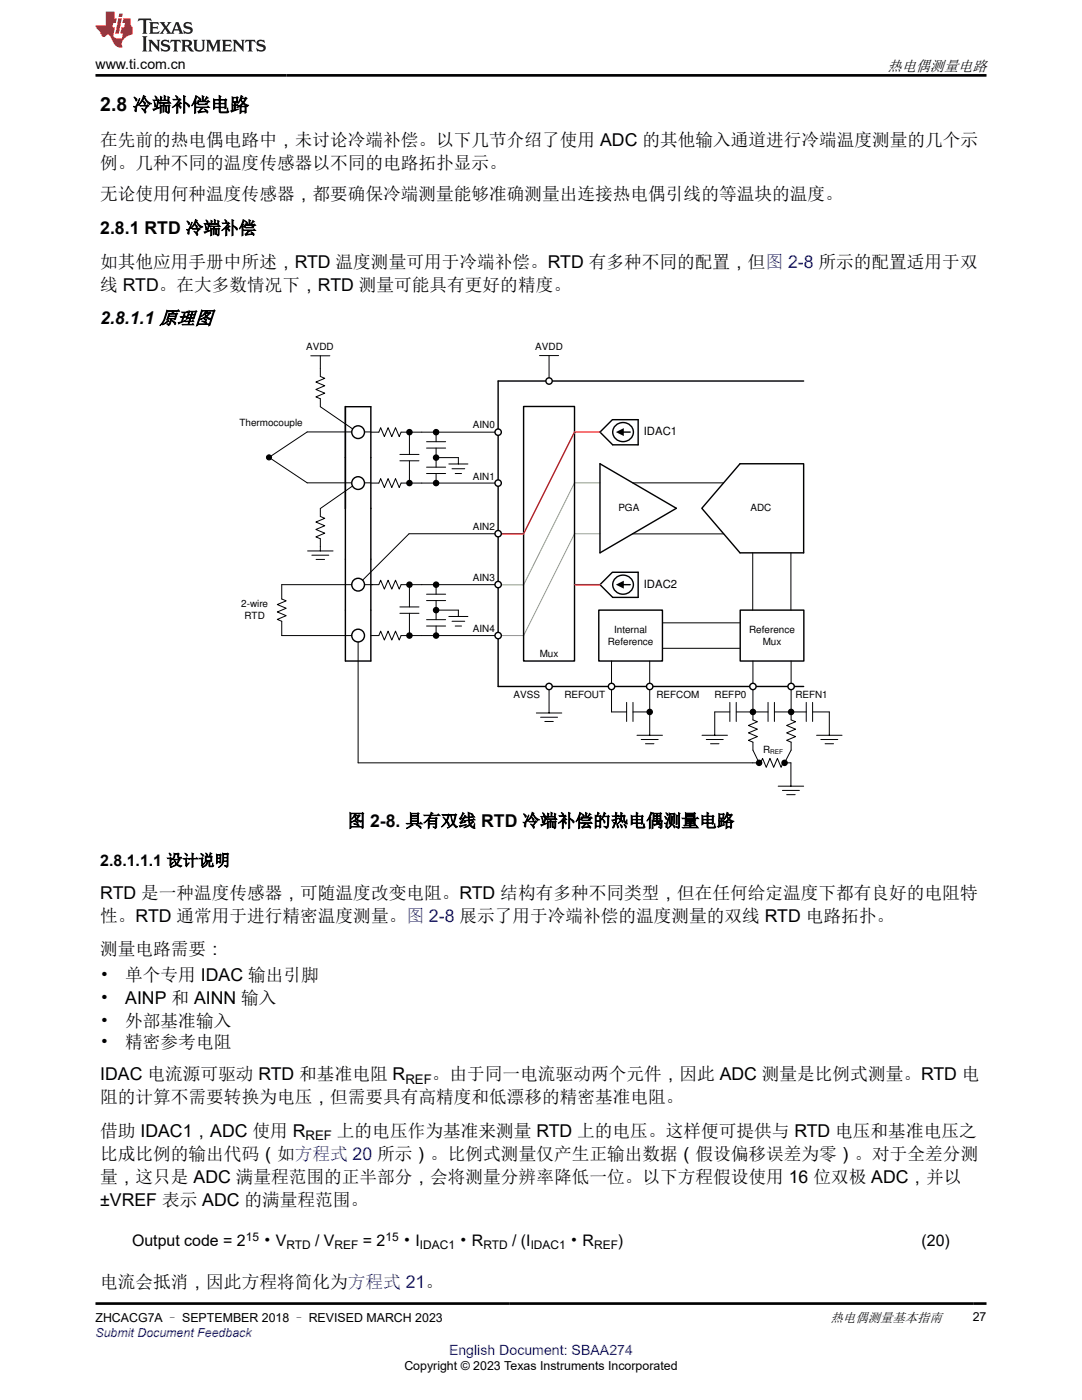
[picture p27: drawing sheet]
<svg xmlns="http://www.w3.org/2000/svg" width="216mm" height="279mm" viewBox="0 0 216 279" stroke-linecap="round" stroke-linejoin="round" font-family="sans-serif">
<defs><g id="words">
<text font-size="3.9" x="20" y="22.2">2.8 冷端补偿电路</text>
<g font-size="3.5">
<text x="20" y="29.1">在先前的热电偶电路中，未讨论冷端补偿。以下几节介绍了使用 ADC 的其他输入通道进行冷端温度测量的几个示</text>
<text x="20" y="33.7">例。几种不同的温度传感器以不同的电路拓扑显示。</text>
<text x="20" y="40">无论使用何种温度传感器，都要确保冷端测量能够准确测量出连接热电偶引线的等温块的温度。</text>
<text x="20" y="46.7">2.8.1 RTD 冷端补偿</text>
<text x="20" y="53.4">如其他应用手册中所述，RTD 温度测量可用于冷端补偿。RTD 有多种不同的配置，但图 2-8 所示的配置适用于双</text>
<text x="20" y="58">线 RTD。在大多数情况下，RTD 测量可能具有更好的精度。</text>
<text x="20" y="64.7">2.8.1.1 原理图</text>
<text x="69.3" y="165">图 2-8. 具有双线 RTD 冷端补偿的热电偶测量电路</text>
<text x="20" y="179.4">RTD 是一种温度传感器，可随温度改变电阻。RTD 结构有多种不同类型，但在任何给定温度下都有良好的电阻特</text>
<text x="20" y="184">性。RTD 通常用于进行精密温度测量。图 2-8 展示了用于冷端补偿的温度测量的双线 RTD 电路拓扑。</text>
<text x="20" y="190.7">测量电路需要：</text>
<text x="20" y="195.8">•</text>
<text x="25" y="195.8">单个专用 IDAC 输出引脚</text>
<text x="20" y="200.4">•</text>
<text x="25" y="200.4">AINP 和 AINN 输入</text>
<text x="20" y="205">•</text>
<text x="20" y="209.2">•</text>
<text x="25" y="205">外部基准输入</text>
<text x="25" y="209.2">精密参考电阻</text>
<text x="20" y="215.5">IDAC 电流源可驱动 RTD 和基准电阻 R</text>
<text x="86.2" y="215.5">。由于同一电流驱动两个元件，因此 ADC 测量是比例式测量。RTD 电</text>
<text x="20" y="220.1">阻的计算不需要转换为电压，但需要具有高精度和低漂移的精密基准电阻。</text>
<text x="20" y="226.8">借助 IDAC1，ADC 使用 R</text>
<text x="67.2" y="226.8">上的电压作为基准来测量 RTD 上的电压。这样便可提供与 RTD 电压和基准电压之</text>
<text x="20" y="231.4">比成比例的输出代码（如方程式 20 所示）。比例式测量仅产生正输出数据（假设偏移误差为零）。对于全差分测</text>
<text x="20" y="236">量，这只是 ADC 满量程范围的正半部分，会将测量分辨率降低一位。以下方程假设使用 16 位双极 ADC，并以</text>
<text x="20" y="240.6">±VREF 表示 ADC 的满量程范围。</text>
<text x="20" y="257">电流会抵消，因此方程将简化为方程式 21。</text>
</g>
<g font-size="3.2">
<text x="20" y="172.8">2.8.1.1.1 设计说明</text>
<text x="26.4" y="248.7">Output code = 2</text>
<text x="52.6" y="248.7">• V</text>
<text x="62.9" y="248.7">/ V</text>
<text x="72.4" y="248.7">= 2</text>
<text x="80.4" y="248.7">• I</text>
<text x="91.7" y="248.7">• R</text>
<text x="102.2" y="248.7">/ (I</text>
<text x="113.8" y="248.7">• R</text>
<text x="123.3" y="248.7">)</text>
<text x="183.9" y="248.7">(20)</text>
</g>
<text font-size="3" x="177.1" y="14.1">热电偶测量电路</text>
<text font-size="2.8" x="19" y="13.8">www.ti.com.cn</text>
<text font-size="2.8" fill="#00f" x="89.6" y="270.4">English Document: SBAA274</text>
<g font-size="2.6">
<text x="80.9" y="216.2">REF</text>
<text x="61" y="227.5">REF</text>
<text x="165.7" y="263.8">热电偶测量基本指南</text>
</g>
<g font-size="2.5">
<text x="19" y="263.8">ZHCACG7A – SEPTEMBER 2018 – REVISED MARCH 2023</text>
<text x="194.1" y="263.6">27</text>
<text x="80.7" y="273.5">Copyright © 2023 Texas Instruments Incorporated</text>
</g>
<text font-size="2.5" fill="#00f" x="19.1" y="266.8">Submit Document Feedback</text>
<g font-size="2.4">
<text x="49" y="247.6">15</text>
<text x="57.2" y="249.3">RTD</text>
<text x="66.8" y="249.3">REF</text>
<text x="76.9" y="247.6">15</text>
<text x="83.8" y="249.3">IDAC1</text>
<text x="96.5" y="249.3">RTD</text>
<text x="105.9" y="249.3">IDAC1</text>
<text x="118.5" y="249.3">REF</text>
</g>
<g font-size="2.3">
<text x="128.5" y="86.9">IDAC1</text>
<text x="128.5" y="117.4">IDAC2</text>
</g>
<g font-size="2">
<text x="61.1" y="69.8">AVDD</text>
<text x="106.8" y="69.8">AVDD</text>
<text x="47.8" y="85.1">Thermocouple</text>
<text x="94.4" y="85.4">AIN0</text>
<text x="94.4" y="95.7">AIN1</text>
<text x="94.4" y="105.7">AIN2</text>
<text x="123.4" y="102.1">PGA</text>
<text x="149.7" y="102">ADC</text>
<text x="94.4" y="116">AIN3</text>
<text x="48.1" y="121.2">2-wire</text>
<text x="48.8" y="123.5">RTD</text>
<text x="94.4" y="126.2">AIN4</text>
<text x="107.7" y="131.1">Mux</text>
<text x="121.3" y="128.8">Reference</text>
<text x="122.5" y="126.4">Internal</text>
<text x="149.5" y="126.4">Reference</text>
<text x="152.2" y="128.8">Mux</text>
<text x="102.5" y="139.3">AVSS</text>
<text x="112.6" y="139.3">REFOUT</text>
<text x="131" y="139.3">REFCOM</text>
<text x="142.6" y="139.3">REFP0</text>
<text x="158.7" y="139.3">REFN1</text>
<text x="152.3" y="150.3">R</text>
</g>
<text font-size="1.3" x="153.7" y="150.6">REF</text>
</g></defs>
<path d="M119.7 96.4h-5.1l-10.1 20.3h-5.1M119.7 106.5h-5.1l-10.1 20.3h-5.1" fill="none" stroke="#91d050" stroke-width=".2"/>
<path d="M99.4 76v61h61M104.5 81.1h10.1v50.8h-10.1zM119.7 92.6l15.3 8.8-15.3 8.9zM147.7 92.6h12.7v17.7h-12.7l-7.7-8.9z" fill="none" stroke="#000" stroke-width=".28"/>
<path d="M84.2 86.2h15.2M84.2 96.4h15.2M126.3 96.4h18.1M126.2 106.5h18.2M150.2 110.3v11.5M157.8 110.3v11.5" fill="none" stroke="#000" stroke-width=".2"/>
<circle cx="99.4" cy="86.2" r=".63" fill="#fff"/>
<circle cx="99.4" cy="86.2" r=".63" fill="none" stroke="#000" stroke-width=".28"/>
<circle cx="99.4" cy="96.4" r=".63" fill="#fff"/>
<circle cx="99.4" cy="96.4" r=".63" fill="none" stroke="#000" stroke-width=".28"/>
<circle cx="109.6" cy="137" r=".63" fill="#fff"/>
<g fill="none" stroke="#000" stroke-width=".28">
<path d="M99.4 76h61M68.9 101.5v-20.3h5.1v20.3"/>
<circle cx="81.7" cy="86.2" r=".51"/>
<circle cx="81.7" cy="96.4" r=".51"/>
<circle cx="87" cy="91.3" r=".51"/>
<circle cx="87" cy="86.2" r=".51"/>
<circle cx="87" cy="96.4" r=".51"/>
<circle cx="109.6" cy="137" r=".63"/>
</g>
<g fill="none" stroke="#000" stroke-width=".2">
<path d="M109.6 71v4.7M74 86.2h1.6l.4-.8 .7 1.7 .7-1.7 .8 1.7 .7-1.7 .8 1.7 .3-.9h4.2M74 96.4h1.6l.4-.9 .7 1.8 .7-1.8 .8 1.8 .7-1.8 .8 1.8 .3-.9h4.2M79.8 92h3.8M79.8 90.7h3.8M81.7 86.2v4.5M81.7 92v4.4M85.1 94.5h3.8M85.1 89.4h3.8M85.1 88.2h3.8M85.1 93.2h3.8M87 91.3h4.5v1.3"/>
<path d="M87 86.2v2M87 89.4v3.8M87 94.5v1.9M89.6 92.6h3.8M90.2 93.5h2.5M90.8 94.5h1.3M109.6 137.6v4.7M107 142.3h5.1M107.9 143.1h3.4M108.7 144h1.7"/>
</g>
<g fill="#000">
<circle cx="81.7" cy="86.2" r=".51"/>
<circle cx="81.7" cy="96.4" r=".51"/>
<circle cx="87" cy="91.3" r=".51"/>
<circle cx="87" cy="86.2" r=".51"/>
<circle cx="87" cy="96.4" r=".51"/>
</g>
<circle cx="109.6" cy="76" r=".63" fill="#fff"/>
<g fill="none" stroke="#000" stroke-width=".28">
<path d="M119.5 121.8h12.7v10.1h-12.7z"/>
<circle cx="109.6" cy="76" r=".63"/>
<circle cx="129.6" cy="142.1" r=".51"/>
</g>
<path d="M62 71h3.8M63.9 71v4.1l.9 .4-1.8 .7 1.8 .8-1.8 .7 1.8 .8-1.8 .7 .9 .4v1.6l6.5 4.4M107.7 71h3.8M70.3 97l-6.4 4.5v1.6l.9 .3-1.8 .8 1.8 .7-1.8 .8 1.8 .7-1.8 .7 .9 .4v2.5M61.4 110h5.1M62.2 110.8h3.4M63.1 111.6h1.7M122 137v5.1h3M125 140.2v3.8M126.3 140.2v3.8M126.3 142.1h3.3" fill="none" stroke="#000" stroke-width=".2"/>
<circle cx="129.6" cy="142.1" r=".51" fill="#000"/>
<circle cx="122" cy="137" r=".63" fill="#fff"/>
<circle cx="122" cy="137" r=".63" fill="none" stroke="#000" stroke-width=".28"/>
<path d="M129.6 137v5.1" fill="none" stroke="#000" stroke-width=".2"/>
<circle cx="129.6" cy="137" r=".63" fill="#fff"/>
<g fill="none" stroke="#000" stroke-width=".28">
<path d="M147.7 121.8h12.7v10.1h-12.7z"/>
<circle cx="129.6" cy="137" r=".63"/>
</g>
<path d="M122 131.9v4.5M129.6 131.9v4.5M150.2 137v5.1M127.1 146.7h5.1M127.9 147.6h3.4M128.8 148.4h1.7M129.6 142.1v4.6" fill="none" stroke="#000" stroke-width=".2"/>
<circle cx="150.2" cy="137" r=".63" fill="#fff"/>
<circle cx="150.2" cy="137" r=".63" fill="none" stroke="#000" stroke-width=".28"/>
<path d="M157.9 137v5.1" fill="none" stroke="#000" stroke-width=".2"/>
<circle cx="157.9" cy="137" r=".63" fill="#fff"/>
<g fill="none" stroke="#000" stroke-width=".28">
<path d="M68.9 111.6v20.3h5.1v-20.3"/>
<circle cx="157.9" cy="137" r=".63"/>
</g>
<path d="M132.3 129.4h15.3M132.3 124.3h15.3M150.2 131.9v4.5M157.9 131.9v4.5" fill="none" stroke="#000" stroke-width=".2"/>
<circle cx="71.5" cy="116.7" r="1.27" fill="#fff"/>
<circle cx="71.5" cy="116.7" r="1.27" fill="none" stroke="#000" stroke-width=".28"/>
<circle cx="71.5" cy="126.8" r="1.27" fill="#fff"/>
<circle cx="71.5" cy="126.8" r="1.27" fill="none" stroke="#000" stroke-width=".28"/>
<path d="M84.2 116.7h15.2" fill="none" stroke="#000" stroke-width=".2"/>
<circle cx="99.4" cy="116.7" r=".63" fill="#fff"/>
<circle cx="99.4" cy="116.7" r=".63" fill="none" stroke="#000" stroke-width=".28"/>
<path d="M84.2 126.8h15.2" fill="none" stroke="#000" stroke-width=".2"/>
<circle cx="99.4" cy="126.8" r=".63" fill="#fff"/>
<g fill="none" stroke="#000" stroke-width=".28">
<path d="M119.7 86.2l2.5-2.4h5.1v5h-5zM68.9 101.4v10.2M74 101.4v10.2"/>
<circle cx="81.7" cy="116.7" r=".51"/>
<circle cx="87" cy="116.7" r=".51"/>
<circle cx="81.7" cy="126.8" r=".51"/>
<circle cx="87" cy="126.8" r=".51"/>
<circle cx="87" cy="121.8" r=".51"/>
<circle cx="99.4" cy="126.8" r=".63"/>
</g>
<g fill="none" stroke="#000" stroke-width=".2">
<path d="M70.2 116.7h-14v2.8l.9 .4-1.8 .8 1.8 .7-1.8 .7 1.8 .8-1.8 .7 .9 .4v2.8h14M72.7 116.7h2.9l.4-.9 .7 1.8 .7-1.8 .8 1.8 .7-1.8 .8 1.8 .3-.9h4.2M81.7 116.7v4.4M85.1 119.9h3.8M85.1 118.6h3.8M87 116.7v1.9M87 119.9v3.8M99.4 106.5h-17.8l-9.2 9.3M71.5 128.1v24.1h78.7M74 126.8h1.6l.4-.8 .7 1.7 .7-1.7 .8 1.7 .7-1.7 .8 1.7 .3-.9h4.2M79.8 122.4h3.8M79.8 121.1h3.8"/>
<path d="M81.7 122.4v4.4M85.1 124.9h3.8M85.1 123.7h3.8M87 121.8h4.5v1.2M87 124.9v1.9M89.6 123h3.8M90.2 124h2.5M90.8 124.9h1.3"/>
</g>
<g fill="#000">
<circle cx="81.7" cy="116.7" r=".51"/>
<circle cx="87" cy="116.7" r=".51"/>
<circle cx="81.7" cy="126.8" r=".51"/>
<circle cx="87" cy="126.8" r=".51"/>
<circle cx="87" cy="121.8" r=".51"/>
</g>
<path d="M122.9 84.9a1.97 1.97 0 0 1 2.9 0 1.97 1.97 0 0 1-.4 3 1.96 1.96 0 0 1-2.6-.4 1.96 1.96 0 0 1 .1-2.6z" fill-rule="evenodd" fill="#fff"/>
<path d="M122.9 84.9a1.97 1.97 0 0 1 2.9 0 1.97 1.97 0 0 1-.4 3 1.96 1.96 0 0 1-2.6-.4 1.96 1.96 0 0 1 .1-2.6zM124.3 86.2h1.5M119.7 116.7l2.5-2.5h5.1v5h-5z" fill="none" stroke="#000" stroke-width=".28"/>
<path d="M122.9 86.2l1.6-.8v1.6z" fill="#000"/>
<path d="M114.6 86.2h5.1" fill="none" stroke="#f00" stroke-width=".28"/>
<path d="M122.9 115.3a1.97 1.97 0 0 1 2.9 .1 1.97 1.97 0 0 1-.4 2.9 1.96 1.96 0 0 1-2.6-.4 1.96 1.96 0 0 1 .1-2.6z" fill-rule="evenodd" fill="#fff"/>
<path d="M122.9 115.3a1.97 1.97 0 0 1 2.9 .1 1.97 1.97 0 0 1-.4 2.9 1.96 1.96 0 0 1-2.6-.4 1.96 1.96 0 0 1 .1-2.6zM124.3 116.7h1.5" fill="none" stroke="#000" stroke-width=".28"/>
<path d="M122.9 116.7l1.6-.8v1.6z" fill="#000"/>
<path d="M114.6 86.2l-10.1 20.3h-5.1M114.6 116.7h5.1" fill="none" stroke="#f00" stroke-width=".28"/>
<circle cx="99.4" cy="106.5" r=".63" fill="#fff"/>
<g fill="none" stroke="#000" stroke-width=".28">
<path d="M68.9 81.1v20.3"/>
<circle cx="99.4" cy="106.5" r=".63"/>
</g>
<g fill="none" stroke="#000" stroke-width=".2">
<path d="M74 86.2h-12.7l-7.6 5.1 7.6 5.1h12.7"/>
<circle cx="53.7" cy="91.3" r=".51"/>
</g>
<circle cx="53.7" cy="91.3" r=".51" fill="#000"/>
<circle cx="71.5" cy="86.2" r="1.27" fill="#fff"/>
<circle cx="71.5" cy="86.2" r="1.27" fill="none" stroke="#000" stroke-width=".28"/>
<circle cx="71.5" cy="96.4" r="1.27" fill="#fff"/>
<g fill="none" stroke="#000" stroke-width=".28">
<circle cx="71.5" cy="96.4" r="1.27"/>
<circle cx="150.2" cy="142.1" r=".51"/>
<circle cx="151.5" cy="152.2" r=".51"/>
<circle cx="156.5" cy="152.2" r=".51"/>
<circle cx="157.9" cy="142.1" r=".51"/>
</g>
<g fill="none" stroke="#000" stroke-width=".2">
<path d="M140.1 146.7h5.1M140.9 147.6h3.4M141.8 148.4h1.7M145.6 142.1h-3v4.6M145.6 140.2v3.8M146.9 142.1h6.4M146.9 140.2v3.8M150.2 152.2h1.6l.4-.8 .7 1.7 .7-1.7 .8 1.7 .7-1.7 .8 1.7 .3-.9h1.6v4.7M150.2 142.1v1.6l.9 .3-1.8 .8 1.8 .7-1.8 .8 1.8 .7-1.8 .7 .9 .4v1.6l1.3 2.5M153.3 140.2v3.8M154.5 140.2v3.8M154.5 142.1h6.4"/>
<path d="M155.3 156.9h5.1M156.1 157.7h3.4M157 158.6h1.7M157.9 142.1v1.6l.8 .3-1.7 .8 1.7 .7-1.7 .8 1.7 .7-1.7 .7 .9 .4v1.6l-1.4 2.5M160.9 140.2v3.8M162.1 142.1h3.4v4.6M162.1 140.2v3.8M162.9 146.7h5.1M163.8 147.6h3.4M164.6 148.4h1.7"/>
</g>
<g fill="#000">
<circle cx="150.2" cy="142.1" r=".51"/>
<circle cx="151.5" cy="152.2" r=".51"/>
<circle cx="156.5" cy="152.2" r=".51"/>
<circle cx="157.9" cy="142.1" r=".51"/>
</g>
<path d="M27.7 3.7l-.2 .6 .5-.3h.6v.2v2.2l-.2 .3h1l-.2-.3v-2.2v-.2h.5l.5 .3-.1-.6zM29.8 4.4l.2 .4v1.6l-.2 .3h1.9l.1-.6a1.08 1.08 0 0 1-1.3 .2v-.6h.6l.4 .1v-.6l-.4 .2h-.6v-.6l.2-.1a1 1 0 0 1 1 .3l-.1-.6zM31.8 4.4l1 1.2-1 1.1h.9l-.2-.2 .4-.7 .5 .7-.2 .2h1.6l-.2-.2 .1-.4h1l.1 .4-.1 .2h.9l-.2-.3-.8-2h-.5l-1 2.2-.8-1.1 .9-1.1h-.8l.2 .2-.5 .7-.3-.7 .1-.2zM35.2 4.8l.4 1h-.8zM36.8 4.6a.65 .65 0 0 0-.2 .7 .65 .65 0 0 0 .6 .4l.7 .2 .1 .2a.79 .79 0 0 1-.7 .4 .79 .79 0 0 1-.7-.5l.1 .7 .2-.1a.93 .93 0 0 0 1.1 .1 .93 .93 0 0 0 .4-.9 1.46 1.46 0 0 0-1.2-.6l-.1-.4a1.09 1.09 0 0 1 1.2 .2l-.2-.6-.1 .1-.6-.1zM28.4 7.2l.2 .4v2.3l-.2 .4h1l-.2-.4v-2.3l.2-.4zM29.6 7.9l.2 .4v1.6l-.2 .4h.8l-.3-.4v-1.4l1.7 1.8v-2l.2-.4h-.8l.2 .3 .1 1.1-1.2-1.4zM32.3 8.1a.65 .65 0 0 0-.2 .7 .65 .65 0 0 0 .7 .4l.6 .2 .1 .3a.79 .79 0 0 1-.7 .3 .79 .79 0 0 1-.7-.5l.1 .8 .2-.1a.93 .93 0 0 0 1.1 0 .93 .93 0 0 0 .4-.9 1.46 1.46 0 0 0-1.2-.6l-.1-.4a1.09 1.09 0 0 1 1.2 .2l-.2-.6-.1 .1-.6-.1zM34.1 7.9l-.1 .7a.63 .63 0 0 1 .7-.4l.1 1.7-.3 .4h1l-.2-.4v-1.7a.66 .66 0 0 1 .8 .4l-.1-.7zM36.2 7.9l.2 .4v1.6l-.2 .4h.9l-.2-.2v-.8l.5 .1 .1 .1a.79 .79 0 0 0 1.2 .7l-1-1a.61 .61 0 0 0 .6-.6 .61 .61 0 0 0-.5-.6zM36.9 8.3l.2-.1a.47 .47 0 0 1 .5 .1 .47 .47 0 0 1 .1 .5l-.2 .2h-.6zM38.5 7.9l.2 .3a2.27 2.27 0 0 0 .4 1.9 1.04 1.04 0 0 0 1.7-.6v-1.3l.2-.3h-.8l.2 .4v1.2a.6 .6 0 0 1-.6 .5 .6 .6 0 0 1-.6-.5v-1.2l.3-.4zM41.1 7.9l.2 .4v1.6l-.2 .4h.7l-.2-.4v-1.5l.9 1.9 .8-1.9v1.5l-.2 .4h1l-.3-.4v-1.6l.3-.4h-.8l-.7 1.6-.7-1.6zM44.3 7.9l.2 .4v1.6l-.2 .4h1.9l.1-.6a1.09 1.09 0 0 1-1.3 .1v-.6h.6l.4 .2v-.7l-.4 .2h-.6v-.5l.2-.2a1.01 1.01 0 0 1 1 .3l-.1-.6zM46.4 7.9l.3 .4v1.6l-.3 .4h.8l-.2-.4v-1.4l1.6 1.8v-2l.2-.4h-.7l.2 .3v1.1l-1.2-1.4zM49 7.9l-.1 .7a.63 .63 0 0 1 .8-.4v1.7l-.3 .4h1l-.2-.4v-1.7a.66 .66 0 0 1 .8 .4l-.1-.7zM51.4 8.1a.65 .65 0 0 0-.2 .7 .65 .65 0 0 0 .6 .4l.6 .2 .2 .3a.79 .79 0 0 1-.8 .3 .79 .79 0 0 1-.6-.5l.1 .8 .2-.1a.93 .93 0 0 0 1 0 .93 .93 0 0 0 .5-.9 1.46 1.46 0 0 0-1.3-.6l-.1-.4a1.09 1.09 0 0 1 1.3 .2l-.2-.6-.2 .1-.5-.1z" fill="#231f20"/>
<path d="M21.1 2.3v2.8h-2.1l.1 .4 .9 .9a.95 .95 0 0 0 .9 .9 .59 .59 0 0 1 .6-.3 .59 .59 0 0 1 .5 .3l.4 .8a1.59 1.59 0 0 0 2.1 1.3 1.61 1.61 0 0 1 1-2.2l1-.4-.1-1.4a1.59 1.59 0 0 1-.4-1.7h-1.4l-.2 .9h.5l-.1 .8h-.5l-.2 1v.3h.4l-.2 .9h-.6a.73 .73 0 0 1-1.1-.6l.3-1.6h-.5l.2-.8h.5l.2-.9h-.5v-1.4zM23.6 3.7l-.6 3h.7l.6-3zM23.8 2.7l-.1 .7h.7l.1-.7z" fill="#ed1c24"/>
<path d="M19 15h177.8M19 260.2h177.8" fill="none" stroke="#000" stroke-width=".53"/>
<use href="#words"/>
</svg>
